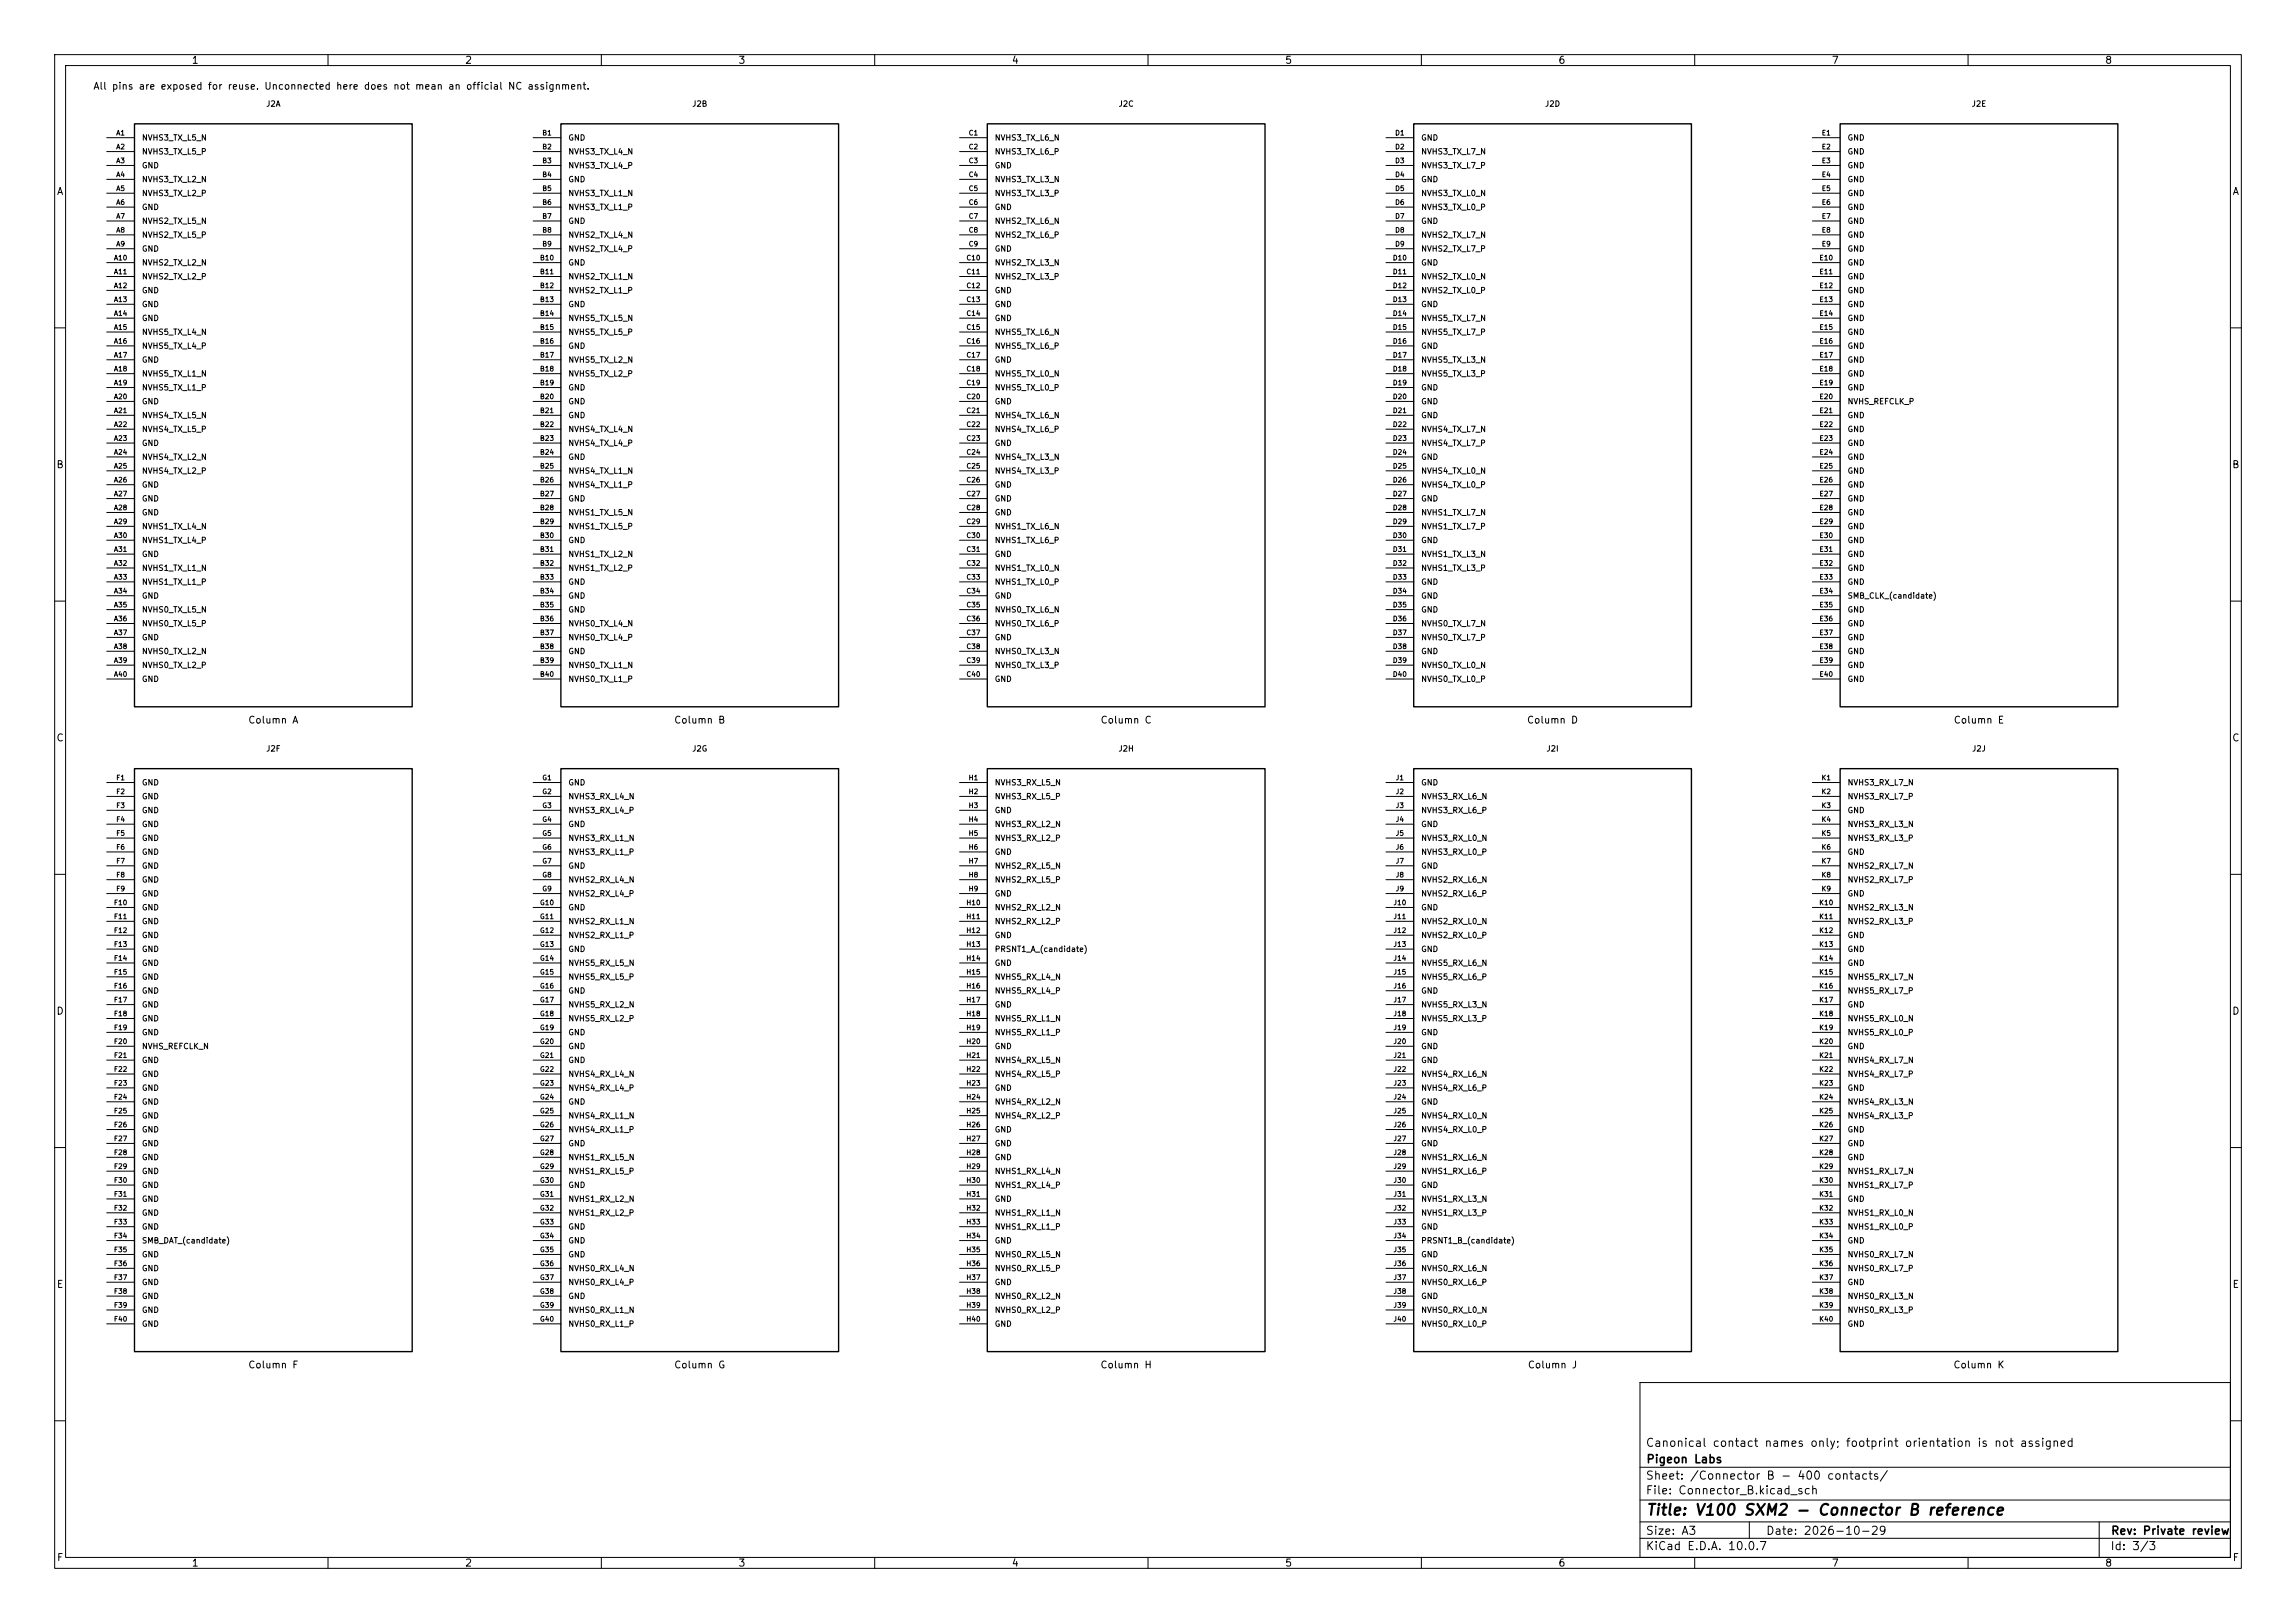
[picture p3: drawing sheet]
<svg xmlns="http://www.w3.org/2000/svg" width="420mm" height="297mm" viewBox="0 0 420 297" stroke-linecap="round" stroke-linejoin="round" font-family="sans-serif">
<defs><g id="words">
<text font-size="2" x="301" y="277.8">Title: V100 SXM2 - Connector B reference</text>
<g font-size="1.5">
<text x="300.9" y="265.1">Canonical contact names only; footprint orientation is not assigned</text>
<text x="301" y="268.1">Pigeon Labs</text>
<text x="300.9" y="273.8">File: Connector_B.kicad_sch</text>
<text x="300.9" y="271.1">Sheet: /Connector B - 400 contacts/</text>
<text x="300.9" y="281.2">Size: A3</text>
<text x="322.9" y="281.2">Date: 2026-10-29</text>
<text x="386" y="281.2">Rev: Private review</text>
<text x="300.9" y="284">KiCad E.D.A. 10.0.7</text>
<text x="385.9" y="284">Id: 3/3</text>
</g>
<g font-size="1.3">
<text x="35" y="12">1</text>
<text x="85" y="12">2</text>
<text x="135" y="12">3</text>
<text x="185" y="12">4</text>
<text x="235" y="12">5</text>
<text x="285" y="12">6</text>
<text x="335" y="12">7</text>
<text x="385" y="12">8</text>
<text x="17" y="16.7">All pins are exposed for reuse. Unconnected here does not mean an official NC assignment.</text>
<text x="10.3" y="36">A</text>
<text x="408.3" y="36">A</text>
<text x="10.2" y="86">B</text>
<text x="408.2" y="86">B</text>
<text x="10.2" y="136">C</text>
<text x="45.3" y="132.7">Column A</text>
<text x="123.2" y="132.7">Column B</text>
<text x="201.2" y="132.7">Column C</text>
<text x="279.2" y="132.7">Column D</text>
<text x="357.3" y="132.7">Column E</text>
<text x="408.2" y="136">C</text>
<text x="10.2" y="186">D</text>
<text x="408.2" y="186">D</text>
<text x="10.3" y="236">E</text>
<text x="408.3" y="236">E</text>
<text x="45.3" y="250.7">Column F</text>
<text x="123.2" y="250.7">Column G</text>
<text x="201.2" y="250.7">Column H</text>
<text x="279.4" y="250.7">Column J</text>
<text x="357.2" y="250.7">Column K</text>
<text x="10.3" y="286">F</text>
<text x="35" y="287">1</text>
<text x="85" y="287">2</text>
<text x="135" y="287">3</text>
<text x="185" y="287">4</text>
<text x="235" y="287">5</text>
<text x="285" y="287">6</text>
<text x="335" y="287">7</text>
<text x="385" y="287">8</text>
<text x="408.3" y="286">F</text>
</g>
<g font-size="1">
<text x="48.6" y="19.8">J2A</text>
<text x="126.5" y="19.8">J2B</text>
<text x="204.5" y="19.8">J2C</text>
<text x="282.5" y="19.8">J2D</text>
<text x="360.6" y="19.8">J2E</text>
<text x="25.9" y="26">NVHS3_TX_L5_N</text>
<text x="25.9" y="28.5">NVHS3_TX_L5_P</text>
<text x="103.9" y="26">GND</text>
<text x="103.9" y="28.5">NVHS3_TX_L4_N</text>
<text x="181.9" y="26">NVHS3_TX_L6_N</text>
<text x="181.9" y="28.5">NVHS3_TX_L6_P</text>
<text x="259.9" y="26">GND</text>
<text x="259.9" y="28.5">NVHS3_TX_L7_N</text>
<text x="337.9" y="26">GND</text>
<text x="337.9" y="28.5">GND</text>
<text x="25.9" y="31">GND</text>
<text x="25.9" y="33.6">NVHS3_TX_L2_N</text>
<text x="103.9" y="31">NVHS3_TX_L4_P</text>
<text x="103.9" y="33.6">GND</text>
<text x="181.9" y="31">GND</text>
<text x="181.9" y="33.6">NVHS3_TX_L3_N</text>
<text x="259.9" y="31">NVHS3_TX_L7_P</text>
<text x="259.9" y="33.6">GND</text>
<text x="337.9" y="31">GND</text>
<text x="337.9" y="33.6">GND</text>
<text x="25.9" y="36.1">NVHS3_TX_L2_P</text>
<text x="25.9" y="38.7">GND</text>
<text x="25.9" y="41.2">NVHS2_TX_L5_N</text>
<text x="103.9" y="36.1">NVHS3_TX_L1_N</text>
<text x="103.9" y="38.7">NVHS3_TX_L1_P</text>
<text x="103.9" y="41.2">GND</text>
<text x="181.9" y="36.1">NVHS3_TX_L3_P</text>
<text x="181.9" y="38.7">GND</text>
<text x="181.9" y="41.2">NVHS2_TX_L6_N</text>
<text x="259.9" y="36.1">NVHS3_TX_L0_N</text>
<text x="259.9" y="38.7">NVHS3_TX_L0_P</text>
<text x="259.9" y="41.2">GND</text>
<text x="337.9" y="36.1">GND</text>
<text x="337.9" y="38.7">GND</text>
<text x="337.9" y="41.2">GND</text>
<text x="25.9" y="43.7">NVHS2_TX_L5_P</text>
<text x="25.9" y="46.3">GND</text>
<text x="103.9" y="43.7">NVHS2_TX_L4_N</text>
<text x="103.9" y="46.3">NVHS2_TX_L4_P</text>
<text x="181.9" y="43.7">NVHS2_TX_L6_P</text>
<text x="181.9" y="46.3">GND</text>
<text x="259.9" y="43.7">NVHS2_TX_L7_N</text>
<text x="259.9" y="46.3">NVHS2_TX_L7_P</text>
<text x="337.9" y="43.7">GND</text>
<text x="337.9" y="46.3">GND</text>
<text x="25.9" y="48.8">NVHS2_TX_L2_N</text>
<text x="25.9" y="51.4">NVHS2_TX_L2_P</text>
<text x="25.9" y="53.9">GND</text>
<text x="103.9" y="48.8">GND</text>
<text x="103.9" y="51.4">NVHS2_TX_L1_N</text>
<text x="103.9" y="53.9">NVHS2_TX_L1_P</text>
<text x="181.9" y="48.8">NVHS2_TX_L3_N</text>
<text x="181.9" y="51.4">NVHS2_TX_L3_P</text>
<text x="181.9" y="53.9">GND</text>
<text x="259.9" y="48.8">GND</text>
<text x="259.9" y="51.4">NVHS2_TX_L0_N</text>
<text x="259.9" y="53.9">NVHS2_TX_L0_P</text>
<text x="337.9" y="48.8">GND</text>
<text x="337.9" y="51.4">GND</text>
<text x="337.9" y="53.9">GND</text>
<text x="25.9" y="56.4">GND</text>
<text x="25.9" y="59">GND</text>
<text x="103.9" y="56.4">GND</text>
<text x="103.9" y="59">NVHS5_TX_L5_N</text>
<text x="181.9" y="56.4">GND</text>
<text x="181.9" y="59">GND</text>
<text x="259.9" y="56.4">GND</text>
<text x="259.9" y="59">NVHS5_TX_L7_N</text>
<text x="337.9" y="56.4">GND</text>
<text x="337.9" y="59">GND</text>
<text x="25.9" y="61.5">NVHS5_TX_L4_N</text>
<text x="25.9" y="64.1">NVHS5_TX_L4_P</text>
<text x="103.9" y="61.5">NVHS5_TX_L5_P</text>
<text x="103.9" y="64.1">GND</text>
<text x="181.9" y="61.5">NVHS5_TX_L6_N</text>
<text x="181.9" y="64.1">NVHS5_TX_L6_P</text>
<text x="259.9" y="61.5">NVHS5_TX_L7_P</text>
<text x="259.9" y="64.1">GND</text>
<text x="337.9" y="61.5">GND</text>
<text x="337.9" y="64.1">GND</text>
<text x="25.9" y="66.6">GND</text>
<text x="25.9" y="69.1">NVHS5_TX_L1_N</text>
<text x="25.9" y="71.7">NVHS5_TX_L1_P</text>
<text x="103.9" y="66.6">NVHS5_TX_L2_N</text>
<text x="103.9" y="69.1">NVHS5_TX_L2_P</text>
<text x="103.9" y="71.7">GND</text>
<text x="181.9" y="66.6">GND</text>
<text x="181.9" y="69.1">NVHS5_TX_L0_N</text>
<text x="181.9" y="71.7">NVHS5_TX_L0_P</text>
<text x="259.9" y="66.6">NVHS5_TX_L3_N</text>
<text x="259.9" y="69.1">NVHS5_TX_L3_P</text>
<text x="259.9" y="71.7">GND</text>
<text x="337.9" y="66.6">GND</text>
<text x="337.9" y="69.1">GND</text>
<text x="337.9" y="71.7">GND</text>
<text x="25.9" y="74.2">GND</text>
<text x="25.9" y="76.8">NVHS4_TX_L5_N</text>
<text x="103.9" y="74.2">GND</text>
<text x="103.9" y="76.8">GND</text>
<text x="181.9" y="74.2">GND</text>
<text x="181.9" y="76.8">NVHS4_TX_L6_N</text>
<text x="259.9" y="74.2">GND</text>
<text x="259.9" y="76.8">GND</text>
<text x="337.9" y="74.2">NVHS_REFCLK_P</text>
<text x="337.9" y="76.8">GND</text>
<text x="25.9" y="79.3">NVHS4_TX_L5_P</text>
<text x="25.9" y="81.8">GND</text>
<text x="103.9" y="79.3">NVHS4_TX_L4_N</text>
<text x="103.9" y="81.8">NVHS4_TX_L4_P</text>
<text x="181.9" y="79.3">NVHS4_TX_L6_P</text>
<text x="181.9" y="81.8">GND</text>
<text x="259.9" y="79.3">NVHS4_TX_L7_N</text>
<text x="259.9" y="81.8">NVHS4_TX_L7_P</text>
<text x="337.9" y="79.3">GND</text>
<text x="337.9" y="81.8">GND</text>
<text x="25.9" y="84.4">NVHS4_TX_L2_N</text>
<text x="25.9" y="86.9">NVHS4_TX_L2_P</text>
<text x="25.9" y="89.5">GND</text>
<text x="103.9" y="84.4">GND</text>
<text x="103.9" y="86.9">NVHS4_TX_L1_N</text>
<text x="103.9" y="89.5">NVHS4_TX_L1_P</text>
<text x="181.9" y="84.4">NVHS4_TX_L3_N</text>
<text x="181.9" y="86.9">NVHS4_TX_L3_P</text>
<text x="181.9" y="89.5">GND</text>
<text x="259.9" y="84.4">GND</text>
<text x="259.9" y="86.9">NVHS4_TX_L0_N</text>
<text x="259.9" y="89.5">NVHS4_TX_L0_P</text>
<text x="337.9" y="84.4">GND</text>
<text x="337.9" y="86.9">GND</text>
<text x="337.9" y="89.5">GND</text>
<text x="25.9" y="92">GND</text>
<text x="25.9" y="94.5">GND</text>
<text x="103.9" y="92">GND</text>
<text x="103.9" y="94.5">NVHS1_TX_L5_N</text>
<text x="181.9" y="92">GND</text>
<text x="181.9" y="94.5">GND</text>
<text x="259.9" y="92">GND</text>
<text x="259.9" y="94.5">NVHS1_TX_L7_N</text>
<text x="337.9" y="92">GND</text>
<text x="337.9" y="94.5">GND</text>
<text x="25.9" y="97.1">NVHS1_TX_L4_N</text>
<text x="25.9" y="99.6">NVHS1_TX_L4_P</text>
<text x="103.9" y="97.1">NVHS1_TX_L5_P</text>
<text x="103.9" y="99.6">GND</text>
<text x="181.9" y="97.1">NVHS1_TX_L6_N</text>
<text x="181.9" y="99.6">NVHS1_TX_L6_P</text>
<text x="259.9" y="97.1">NVHS1_TX_L7_P</text>
<text x="259.9" y="99.6">GND</text>
<text x="337.9" y="97.1">GND</text>
<text x="337.9" y="99.6">GND</text>
<text x="25.9" y="102.2">GND</text>
<text x="25.9" y="104.7">NVHS1_TX_L1_N</text>
<text x="25.9" y="107.2">NVHS1_TX_L1_P</text>
<text x="103.9" y="102.2">NVHS1_TX_L2_N</text>
<text x="103.9" y="104.7">NVHS1_TX_L2_P</text>
<text x="103.9" y="107.2">GND</text>
<text x="181.9" y="102.2">GND</text>
<text x="181.9" y="104.7">NVHS1_TX_L0_N</text>
<text x="181.9" y="107.2">NVHS1_TX_L0_P</text>
<text x="259.9" y="102.2">NVHS1_TX_L3_N</text>
<text x="259.9" y="104.7">NVHS1_TX_L3_P</text>
<text x="259.9" y="107.2">GND</text>
<text x="337.9" y="102.2">GND</text>
<text x="337.9" y="104.7">GND</text>
<text x="337.9" y="107.2">GND</text>
<text x="25.9" y="109.8">GND</text>
<text x="25.9" y="112.3">NVHS0_TX_L5_N</text>
<text x="103.9" y="109.8">GND</text>
<text x="103.9" y="112.3">GND</text>
<text x="181.9" y="109.8">GND</text>
<text x="181.9" y="112.3">NVHS0_TX_L6_N</text>
<text x="259.9" y="109.8">GND</text>
<text x="259.9" y="112.3">GND</text>
<text x="337.9" y="109.8">SMB_CLK_(candidate)</text>
<text x="337.9" y="112.3">GND</text>
<text x="25.9" y="114.9">NVHS0_TX_L5_P</text>
<text x="25.9" y="117.4">GND</text>
<text x="25.9" y="119.9">NVHS0_TX_L2_N</text>
<text x="103.9" y="114.9">NVHS0_TX_L4_N</text>
<text x="103.9" y="117.4">NVHS0_TX_L4_P</text>
<text x="103.9" y="119.9">GND</text>
<text x="181.9" y="114.9">NVHS0_TX_L6_P</text>
<text x="181.9" y="117.4">GND</text>
<text x="181.9" y="119.9">NVHS0_TX_L3_N</text>
<text x="259.9" y="114.9">NVHS0_TX_L7_N</text>
<text x="259.9" y="117.4">NVHS0_TX_L7_P</text>
<text x="259.9" y="119.9">GND</text>
<text x="337.9" y="114.9">GND</text>
<text x="337.9" y="117.4">GND</text>
<text x="337.9" y="119.9">GND</text>
<text x="25.9" y="122.5">NVHS0_TX_L2_P</text>
<text x="25.9" y="125">GND</text>
<text x="103.9" y="122.5">NVHS0_TX_L1_N</text>
<text x="103.9" y="125">NVHS0_TX_L1_P</text>
<text x="181.9" y="122.5">NVHS0_TX_L3_P</text>
<text x="181.9" y="125">GND</text>
<text x="259.9" y="122.5">NVHS0_TX_L0_N</text>
<text x="259.9" y="125">NVHS0_TX_L0_P</text>
<text x="337.9" y="122.5">GND</text>
<text x="337.9" y="125">GND</text>
<text x="48.6" y="137.8">J2F</text>
<text x="126.5" y="137.8">J2G</text>
<text x="204.5" y="137.8">J2H</text>
<text x="282.8" y="137.8">J2I</text>
<text x="360.6" y="137.8">J2J</text>
<text x="25.9" y="144">GND</text>
<text x="103.9" y="144">GND</text>
<text x="181.9" y="144">NVHS3_RX_L5_N</text>
<text x="259.9" y="144">GND</text>
<text x="337.9" y="144">NVHS3_RX_L7_N</text>
<text x="25.9" y="146.5">GND</text>
<text x="25.9" y="149">GND</text>
<text x="103.9" y="146.5">NVHS3_RX_L4_N</text>
<text x="103.9" y="149">NVHS3_RX_L4_P</text>
<text x="181.9" y="146.5">NVHS3_RX_L5_P</text>
<text x="181.9" y="149">GND</text>
<text x="259.9" y="146.5">NVHS3_RX_L6_N</text>
<text x="259.9" y="149">NVHS3_RX_L6_P</text>
<text x="337.9" y="146.5">NVHS3_RX_L7_P</text>
<text x="337.9" y="149">GND</text>
<text x="25.9" y="151.6">GND</text>
<text x="25.9" y="154.1">GND</text>
<text x="103.9" y="151.6">GND</text>
<text x="103.9" y="154.1">NVHS3_RX_L1_N</text>
<text x="181.9" y="151.6">NVHS3_RX_L2_N</text>
<text x="181.9" y="154.1">NVHS3_RX_L2_P</text>
<text x="259.9" y="151.6">GND</text>
<text x="259.9" y="154.1">NVHS3_RX_L0_N</text>
<text x="337.9" y="151.6">NVHS3_RX_L3_N</text>
<text x="337.9" y="154.1">NVHS3_RX_L3_P</text>
<text x="25.9" y="156.7">GND</text>
<text x="25.9" y="159.2">GND</text>
<text x="25.9" y="161.7">GND</text>
<text x="103.9" y="156.7">NVHS3_RX_L1_P</text>
<text x="103.9" y="159.2">GND</text>
<text x="103.9" y="161.7">NVHS2_RX_L4_N</text>
<text x="181.9" y="156.7">GND</text>
<text x="181.9" y="159.2">NVHS2_RX_L5_N</text>
<text x="181.9" y="161.7">NVHS2_RX_L5_P</text>
<text x="259.9" y="156.7">NVHS3_RX_L0_P</text>
<text x="259.9" y="159.2">GND</text>
<text x="259.9" y="161.7">NVHS2_RX_L6_N</text>
<text x="337.9" y="156.7">GND</text>
<text x="337.9" y="159.2">NVHS2_RX_L7_N</text>
<text x="337.9" y="161.7">NVHS2_RX_L7_P</text>
<text x="25.9" y="164.3">GND</text>
<text x="25.9" y="166.8">GND</text>
<text x="103.9" y="164.3">NVHS2_RX_L4_P</text>
<text x="103.9" y="166.8">GND</text>
<text x="181.9" y="164.3">GND</text>
<text x="181.9" y="166.8">NVHS2_RX_L2_N</text>
<text x="259.9" y="164.3">NVHS2_RX_L6_P</text>
<text x="259.9" y="166.8">GND</text>
<text x="337.9" y="164.3">GND</text>
<text x="337.9" y="166.8">NVHS2_RX_L3_N</text>
<text x="25.9" y="169.4">GND</text>
<text x="25.9" y="171.9">GND</text>
<text x="103.9" y="169.4">NVHS2_RX_L1_N</text>
<text x="103.9" y="171.9">NVHS2_RX_L1_P</text>
<text x="181.9" y="169.4">NVHS2_RX_L2_P</text>
<text x="181.9" y="171.9">GND</text>
<text x="259.9" y="169.4">NVHS2_RX_L0_N</text>
<text x="259.9" y="171.9">NVHS2_RX_L0_P</text>
<text x="337.9" y="169.4">NVHS2_RX_L3_P</text>
<text x="337.9" y="171.9">GND</text>
<text x="25.9" y="174.4">GND</text>
<text x="25.9" y="177">GND</text>
<text x="25.9" y="179.5">GND</text>
<text x="103.9" y="174.4">GND</text>
<text x="103.9" y="177">NVHS5_RX_L5_N</text>
<text x="103.9" y="179.5">NVHS5_RX_L5_P</text>
<text x="181.9" y="174.4">PRSNT1_A_(candidate)</text>
<text x="181.9" y="177">GND</text>
<text x="181.9" y="179.5">NVHS5_RX_L4_N</text>
<text x="259.9" y="174.4">GND</text>
<text x="259.9" y="177">NVHS5_RX_L6_N</text>
<text x="259.9" y="179.5">NVHS5_RX_L6_P</text>
<text x="337.9" y="174.4">GND</text>
<text x="337.9" y="177">GND</text>
<text x="337.9" y="179.5">NVHS5_RX_L7_N</text>
<text x="25.9" y="182.1">GND</text>
<text x="25.9" y="184.6">GND</text>
<text x="103.9" y="182.1">GND</text>
<text x="103.9" y="184.6">NVHS5_RX_L2_N</text>
<text x="181.9" y="182.1">NVHS5_RX_L4_P</text>
<text x="181.9" y="184.6">GND</text>
<text x="259.9" y="182.1">GND</text>
<text x="259.9" y="184.6">NVHS5_RX_L3_N</text>
<text x="337.9" y="182.1">NVHS5_RX_L7_P</text>
<text x="337.9" y="184.6">GND</text>
<text x="25.9" y="187.1">GND</text>
<text x="25.9" y="189.7">GND</text>
<text x="103.9" y="187.1">NVHS5_RX_L2_P</text>
<text x="103.9" y="189.7">GND</text>
<text x="181.9" y="187.1">NVHS5_RX_L1_N</text>
<text x="181.9" y="189.7">NVHS5_RX_L1_P</text>
<text x="259.9" y="187.1">NVHS5_RX_L3_P</text>
<text x="259.9" y="189.7">GND</text>
<text x="337.9" y="187.1">NVHS5_RX_L0_N</text>
<text x="337.9" y="189.7">NVHS5_RX_L0_P</text>
<text x="25.9" y="192.2">NVHS_REFCLK_N</text>
<text x="25.9" y="194.8">GND</text>
<text x="25.9" y="197.3">GND</text>
<text x="103.9" y="192.2">GND</text>
<text x="103.9" y="194.8">GND</text>
<text x="103.9" y="197.3">NVHS4_RX_L4_N</text>
<text x="181.9" y="192.2">GND</text>
<text x="181.9" y="194.8">NVHS4_RX_L5_N</text>
<text x="181.9" y="197.3">NVHS4_RX_L5_P</text>
<text x="259.9" y="192.2">GND</text>
<text x="259.9" y="194.8">GND</text>
<text x="259.9" y="197.3">NVHS4_RX_L6_N</text>
<text x="337.9" y="192.2">GND</text>
<text x="337.9" y="194.8">NVHS4_RX_L7_N</text>
<text x="337.9" y="197.3">NVHS4_RX_L7_P</text>
<text x="25.9" y="199.8">GND</text>
<text x="25.9" y="202.4">GND</text>
<text x="103.9" y="199.8">NVHS4_RX_L4_P</text>
<text x="103.9" y="202.4">GND</text>
<text x="181.9" y="199.8">GND</text>
<text x="181.9" y="202.4">NVHS4_RX_L2_N</text>
<text x="259.9" y="199.8">NVHS4_RX_L6_P</text>
<text x="259.9" y="202.4">GND</text>
<text x="337.9" y="199.8">GND</text>
<text x="337.9" y="202.4">NVHS4_RX_L3_N</text>
<text x="25.9" y="204.9">GND</text>
<text x="25.9" y="207.5">GND</text>
<text x="103.9" y="204.9">NVHS4_RX_L1_N</text>
<text x="103.9" y="207.5">NVHS4_RX_L1_P</text>
<text x="181.9" y="204.9">NVHS4_RX_L2_P</text>
<text x="181.9" y="207.5">GND</text>
<text x="259.9" y="204.9">NVHS4_RX_L0_N</text>
<text x="259.9" y="207.5">NVHS4_RX_L0_P</text>
<text x="337.9" y="204.9">NVHS4_RX_L3_P</text>
<text x="337.9" y="207.5">GND</text>
<text x="25.9" y="210">GND</text>
<text x="25.9" y="212.5">GND</text>
<text x="25.9" y="215.1">GND</text>
<text x="103.9" y="210">GND</text>
<text x="103.9" y="212.5">NVHS1_RX_L5_N</text>
<text x="103.9" y="215.1">NVHS1_RX_L5_P</text>
<text x="181.9" y="210">GND</text>
<text x="181.9" y="212.5">GND</text>
<text x="181.9" y="215.1">NVHS1_RX_L4_N</text>
<text x="259.9" y="210">GND</text>
<text x="259.9" y="212.5">NVHS1_RX_L6_N</text>
<text x="259.9" y="215.1">NVHS1_RX_L6_P</text>
<text x="337.9" y="210">GND</text>
<text x="337.9" y="212.5">GND</text>
<text x="337.9" y="215.1">NVHS1_RX_L7_N</text>
<text x="25.9" y="217.6">GND</text>
<text x="25.9" y="220.2">GND</text>
<text x="103.9" y="217.6">GND</text>
<text x="103.9" y="220.2">NVHS1_RX_L2_N</text>
<text x="181.9" y="217.6">NVHS1_RX_L4_P</text>
<text x="181.9" y="220.2">GND</text>
<text x="259.9" y="217.6">GND</text>
<text x="259.9" y="220.2">NVHS1_RX_L3_N</text>
<text x="337.9" y="217.6">NVHS1_RX_L7_P</text>
<text x="337.9" y="220.2">GND</text>
<text x="25.9" y="222.7">GND</text>
<text x="25.9" y="225.2">GND</text>
<text x="25.9" y="227.8">SMB_DAT_(candidate)</text>
<text x="103.9" y="222.7">NVHS1_RX_L2_P</text>
<text x="103.9" y="225.2">GND</text>
<text x="103.9" y="227.8">GND</text>
<text x="181.9" y="222.7">NVHS1_RX_L1_N</text>
<text x="181.9" y="225.2">NVHS1_RX_L1_P</text>
<text x="181.9" y="227.8">GND</text>
<text x="259.9" y="222.7">NVHS1_RX_L3_P</text>
<text x="259.9" y="225.2">GND</text>
<text x="259.9" y="227.8">PRSNT1_B_(candidate)</text>
<text x="337.9" y="222.7">NVHS1_RX_L0_N</text>
<text x="337.9" y="225.2">NVHS1_RX_L0_P</text>
<text x="337.9" y="227.8">GND</text>
<text x="25.9" y="230.3">GND</text>
<text x="25.9" y="232.9">GND</text>
<text x="103.9" y="230.3">GND</text>
<text x="103.9" y="232.9">NVHS0_RX_L4_N</text>
<text x="181.9" y="230.3">NVHS0_RX_L5_N</text>
<text x="181.9" y="232.9">NVHS0_RX_L5_P</text>
<text x="259.9" y="230.3">GND</text>
<text x="259.9" y="232.9">NVHS0_RX_L6_N</text>
<text x="337.9" y="230.3">NVHS0_RX_L7_N</text>
<text x="337.9" y="232.9">NVHS0_RX_L7_P</text>
<text x="25.9" y="235.4">GND</text>
<text x="25.9" y="237.9">GND</text>
<text x="103.9" y="235.4">NVHS0_RX_L4_P</text>
<text x="103.9" y="237.9">GND</text>
<text x="181.9" y="235.4">GND</text>
<text x="181.9" y="237.9">NVHS0_RX_L2_N</text>
<text x="259.9" y="235.4">NVHS0_RX_L6_P</text>
<text x="259.9" y="237.9">GND</text>
<text x="337.9" y="235.4">GND</text>
<text x="337.9" y="237.9">NVHS0_RX_L3_N</text>
<text x="25.9" y="240.5">GND</text>
<text x="25.9" y="243">GND</text>
<text x="103.9" y="240.5">NVHS0_RX_L1_N</text>
<text x="103.9" y="243">NVHS0_RX_L1_P</text>
<text x="181.9" y="240.5">NVHS0_RX_L2_P</text>
<text x="181.9" y="243">GND</text>
<text x="259.9" y="240.5">NVHS0_RX_L0_N</text>
<text x="259.9" y="243">NVHS0_RX_L0_P</text>
<text x="337.9" y="240.5">NVHS0_RX_L3_P</text>
<text x="337.9" y="243">GND</text>
</g>
<g font-size=".9">
<text x="21.2" y="25">A1</text>
<text x="21.2" y="27.5">A2</text>
<text x="99.1" y="25">B1</text>
<text x="99.1" y="27.5">B2</text>
<text x="177.1" y="25">C1</text>
<text x="177.1" y="27.5">C2</text>
<text x="255.1" y="25">D1</text>
<text x="255.1" y="27.5">D2</text>
<text x="333.1" y="25">E1</text>
<text x="333.1" y="27.5">E2</text>
<text x="21.2" y="30.1">A3</text>
<text x="21.2" y="32.6">A4</text>
<text x="21.2" y="35.2">A5</text>
<text x="99.1" y="30.1">B3</text>
<text x="99.1" y="32.6">B4</text>
<text x="99.1" y="35.2">B5</text>
<text x="177.1" y="30.1">C3</text>
<text x="177.1" y="32.6">C4</text>
<text x="177.1" y="35.2">C5</text>
<text x="255.1" y="30.1">D3</text>
<text x="255.1" y="32.6">D4</text>
<text x="255.1" y="35.2">D5</text>
<text x="333.1" y="30.1">E3</text>
<text x="333.1" y="32.6">E4</text>
<text x="333.1" y="35.2">E5</text>
<text x="21.2" y="37.7">A6</text>
<text x="21.2" y="40.2">A7</text>
<text x="99.1" y="37.7">B6</text>
<text x="99.1" y="40.2">B7</text>
<text x="177.1" y="37.7">C6</text>
<text x="177.1" y="40.2">C7</text>
<text x="255.1" y="37.7">D6</text>
<text x="255.1" y="40.2">D7</text>
<text x="333.1" y="37.7">E6</text>
<text x="333.1" y="40.2">E7</text>
<text x="20.7" y="47.9">A10</text>
<text x="21.2" y="42.8">A8</text>
<text x="21.2" y="45.3">A9</text>
<text x="98.7" y="47.9">B10</text>
<text x="99.1" y="42.8">B8</text>
<text x="99.1" y="45.3">B9</text>
<text x="176.7" y="47.9">C10</text>
<text x="177.1" y="42.8">C8</text>
<text x="177.1" y="45.3">C9</text>
<text x="254.7" y="47.9">D10</text>
<text x="255.1" y="42.8">D8</text>
<text x="255.1" y="45.3">D9</text>
<text x="332.7" y="47.9">E10</text>
<text x="333.1" y="42.8">E8</text>
<text x="333.1" y="45.3">E9</text>
<text x="20.7" y="50.4">A11</text>
<text x="20.7" y="52.9">A12</text>
<text x="98.7" y="50.4">B11</text>
<text x="98.7" y="52.9">B12</text>
<text x="176.7" y="50.4">C11</text>
<text x="176.7" y="52.9">C12</text>
<text x="254.7" y="50.4">D11</text>
<text x="254.7" y="52.9">D12</text>
<text x="332.7" y="50.4">E11</text>
<text x="332.7" y="52.9">E12</text>
<text x="20.7" y="55.5">A13</text>
<text x="20.7" y="58">A14</text>
<text x="98.7" y="55.5">B13</text>
<text x="98.7" y="58">B14</text>
<text x="176.7" y="55.5">C13</text>
<text x="176.7" y="58">C14</text>
<text x="254.7" y="55.5">D13</text>
<text x="254.7" y="58">D14</text>
<text x="332.7" y="55.5">E13</text>
<text x="332.7" y="58">E14</text>
<text x="20.7" y="60.6">A15</text>
<text x="20.7" y="63.1">A16</text>
<text x="20.7" y="65.6">A17</text>
<text x="98.7" y="60.6">B15</text>
<text x="98.7" y="63.1">B16</text>
<text x="98.7" y="65.6">B17</text>
<text x="176.7" y="60.6">C15</text>
<text x="176.7" y="63.1">C16</text>
<text x="176.7" y="65.6">C17</text>
<text x="254.7" y="60.6">D15</text>
<text x="254.7" y="63.1">D16</text>
<text x="254.7" y="65.6">D17</text>
<text x="332.7" y="60.6">E15</text>
<text x="332.7" y="63.1">E16</text>
<text x="332.7" y="65.6">E17</text>
<text x="20.7" y="68.2">A18</text>
<text x="20.7" y="70.7">A19</text>
<text x="98.7" y="68.2">B18</text>
<text x="98.7" y="70.7">B19</text>
<text x="176.7" y="68.2">C18</text>
<text x="176.7" y="70.7">C19</text>
<text x="254.7" y="68.2">D18</text>
<text x="254.7" y="70.7">D19</text>
<text x="332.7" y="68.2">E18</text>
<text x="332.7" y="70.7">E19</text>
<text x="20.7" y="73.3">A20</text>
<text x="20.7" y="75.8">A21</text>
<text x="98.7" y="73.3">B20</text>
<text x="98.7" y="75.8">B21</text>
<text x="176.7" y="73.3">C20</text>
<text x="176.7" y="75.8">C21</text>
<text x="254.7" y="73.3">D20</text>
<text x="254.7" y="75.8">D21</text>
<text x="332.7" y="73.3">E20</text>
<text x="332.7" y="75.8">E21</text>
<text x="20.7" y="78.3">A22</text>
<text x="20.7" y="80.9">A23</text>
<text x="20.7" y="83.4">A24</text>
<text x="98.7" y="78.3">B22</text>
<text x="98.7" y="80.9">B23</text>
<text x="98.7" y="83.4">B24</text>
<text x="176.7" y="78.3">C22</text>
<text x="176.7" y="80.9">C23</text>
<text x="176.7" y="83.4">C24</text>
<text x="254.7" y="78.3">D22</text>
<text x="254.7" y="80.9">D23</text>
<text x="254.7" y="83.4">D24</text>
<text x="332.7" y="78.3">E22</text>
<text x="332.7" y="80.9">E23</text>
<text x="332.7" y="83.4">E24</text>
<text x="20.7" y="86">A25</text>
<text x="20.7" y="88.5">A26</text>
<text x="98.7" y="86">B25</text>
<text x="98.7" y="88.5">B26</text>
<text x="176.7" y="86">C25</text>
<text x="176.7" y="88.5">C26</text>
<text x="254.7" y="86">D25</text>
<text x="254.7" y="88.5">D26</text>
<text x="332.7" y="86">E25</text>
<text x="332.7" y="88.5">E26</text>
<text x="20.7" y="91">A27</text>
<text x="20.7" y="93.6">A28</text>
<text x="98.7" y="91">B27</text>
<text x="98.7" y="93.6">B28</text>
<text x="176.7" y="91">C27</text>
<text x="176.7" y="93.6">C28</text>
<text x="254.7" y="91">D27</text>
<text x="254.7" y="93.6">D28</text>
<text x="332.7" y="91">E27</text>
<text x="332.7" y="93.6">E28</text>
<text x="20.7" y="96.1">A29</text>
<text x="20.7" y="98.7">A30</text>
<text x="20.7" y="101.2">A31</text>
<text x="98.7" y="96.1">B29</text>
<text x="98.7" y="98.7">B30</text>
<text x="98.7" y="101.2">B31</text>
<text x="176.7" y="96.1">C29</text>
<text x="176.7" y="98.7">C30</text>
<text x="176.7" y="101.2">C31</text>
<text x="254.7" y="96.1">D29</text>
<text x="254.7" y="98.7">D30</text>
<text x="254.7" y="101.2">D31</text>
<text x="332.7" y="96.1">E29</text>
<text x="332.7" y="98.7">E30</text>
<text x="332.7" y="101.2">E31</text>
<text x="20.7" y="103.7">A32</text>
<text x="20.7" y="106.3">A33</text>
<text x="98.7" y="103.7">B32</text>
<text x="98.7" y="106.3">B33</text>
<text x="176.7" y="103.7">C32</text>
<text x="176.7" y="106.3">C33</text>
<text x="254.7" y="103.7">D32</text>
<text x="254.7" y="106.3">D33</text>
<text x="332.7" y="103.7">E32</text>
<text x="332.7" y="106.3">E33</text>
<text x="20.7" y="108.8">A34</text>
<text x="20.7" y="111.4">A35</text>
<text x="20.7" y="113.9">A36</text>
<text x="98.7" y="108.8">B34</text>
<text x="98.7" y="111.4">B35</text>
<text x="98.7" y="113.9">B36</text>
<text x="176.7" y="108.8">C34</text>
<text x="176.7" y="111.4">C35</text>
<text x="176.7" y="113.9">C36</text>
<text x="254.7" y="108.8">D34</text>
<text x="254.7" y="111.4">D35</text>
<text x="254.7" y="113.9">D36</text>
<text x="332.7" y="108.8">E34</text>
<text x="332.7" y="111.4">E35</text>
<text x="332.7" y="113.9">E36</text>
<text x="20.7" y="116.4">A37</text>
<text x="20.7" y="119">A38</text>
<text x="98.7" y="116.4">B37</text>
<text x="98.7" y="119">B38</text>
<text x="176.7" y="116.4">C37</text>
<text x="176.7" y="119">C38</text>
<text x="254.7" y="116.4">D37</text>
<text x="254.7" y="119">D38</text>
<text x="332.7" y="116.4">E37</text>
<text x="332.7" y="119">E38</text>
<text x="20.7" y="121.5">A39</text>
<text x="20.7" y="124.1">A40</text>
<text x="98.7" y="121.5">B39</text>
<text x="98.7" y="124.1">B40</text>
<text x="176.7" y="121.5">C39</text>
<text x="176.7" y="124.1">C40</text>
<text x="254.7" y="121.5">D39</text>
<text x="254.7" y="124.1">D40</text>
<text x="332.7" y="121.5">E39</text>
<text x="332.7" y="124.1">E40</text>
<text x="21.2" y="143">F1</text>
<text x="99.1" y="143">G1</text>
<text x="177.1" y="143">H1</text>
<text x="255.2" y="143">J1</text>
<text x="333.1" y="143">K1</text>
<text x="21.2" y="145.5">F2</text>
<text x="21.2" y="148.1">F3</text>
<text x="99.1" y="145.5">G2</text>
<text x="99.1" y="148.1">G3</text>
<text x="177.1" y="145.5">H2</text>
<text x="177.1" y="148.1">H3</text>
<text x="255.2" y="145.5">J2</text>
<text x="255.2" y="148.1">J3</text>
<text x="333.1" y="145.5">K2</text>
<text x="333.1" y="148.1">K3</text>
<text x="21.2" y="150.6">F4</text>
<text x="21.2" y="153.2">F5</text>
<text x="21.2" y="155.7">F6</text>
<text x="99.1" y="150.6">G4</text>
<text x="99.1" y="153.2">G5</text>
<text x="99.1" y="155.7">G6</text>
<text x="177.1" y="150.6">H4</text>
<text x="177.1" y="153.2">H5</text>
<text x="177.1" y="155.7">H6</text>
<text x="255.2" y="150.6">J4</text>
<text x="255.2" y="153.2">J5</text>
<text x="255.2" y="155.7">J6</text>
<text x="333.1" y="150.6">K4</text>
<text x="333.1" y="153.2">K5</text>
<text x="333.1" y="155.7">K6</text>
<text x="21.2" y="158.2">F7</text>
<text x="21.2" y="160.8">F8</text>
<text x="99.1" y="158.2">G7</text>
<text x="99.1" y="160.8">G8</text>
<text x="177.1" y="158.2">H7</text>
<text x="177.1" y="160.8">H8</text>
<text x="255.2" y="158.2">J7</text>
<text x="255.2" y="160.8">J8</text>
<text x="333.1" y="158.2">K7</text>
<text x="333.1" y="160.8">K8</text>
<text x="20.7" y="165.9">F10</text>
<text x="21.2" y="163.3">F9</text>
<text x="98.7" y="165.9">G10</text>
<text x="99.1" y="163.3">G9</text>
<text x="176.7" y="165.9">H10</text>
<text x="177.1" y="163.3">H9</text>
<text x="254.8" y="165.9">J10</text>
<text x="255.2" y="163.3">J9</text>
<text x="332.7" y="165.9">K10</text>
<text x="333.1" y="163.3">K9</text>
<text x="20.7" y="168.4">F11</text>
<text x="20.7" y="170.9">F12</text>
<text x="20.7" y="173.5">F13</text>
<text x="98.7" y="168.4">G11</text>
<text x="98.7" y="170.9">G12</text>
<text x="98.7" y="173.5">G13</text>
<text x="176.7" y="168.4">H11</text>
<text x="176.7" y="170.9">H12</text>
<text x="176.7" y="173.5">H13</text>
<text x="254.8" y="168.4">J11</text>
<text x="254.8" y="170.9">J12</text>
<text x="254.8" y="173.5">J13</text>
<text x="332.7" y="168.4">K11</text>
<text x="332.7" y="170.9">K12</text>
<text x="332.7" y="173.5">K13</text>
<text x="20.7" y="176">F14</text>
<text x="20.7" y="178.6">F15</text>
<text x="98.7" y="176">G14</text>
<text x="98.7" y="178.6">G15</text>
<text x="176.7" y="176">H14</text>
<text x="176.7" y="178.6">H15</text>
<text x="254.8" y="176">J14</text>
<text x="254.8" y="178.6">J15</text>
<text x="332.7" y="176">K14</text>
<text x="332.7" y="178.6">K15</text>
<text x="20.7" y="181.1">F16</text>
<text x="20.7" y="183.6">F17</text>
<text x="98.7" y="181.1">G16</text>
<text x="98.7" y="183.6">G17</text>
<text x="176.7" y="181.1">H16</text>
<text x="176.7" y="183.6">H17</text>
<text x="254.8" y="181.1">J16</text>
<text x="254.8" y="183.6">J17</text>
<text x="332.7" y="181.1">K16</text>
<text x="332.7" y="183.6">K17</text>
<text x="20.7" y="186.2">F18</text>
<text x="20.7" y="188.7">F19</text>
<text x="20.7" y="191.3">F20</text>
<text x="98.7" y="186.2">G18</text>
<text x="98.7" y="188.7">G19</text>
<text x="98.7" y="191.3">G20</text>
<text x="176.7" y="186.2">H18</text>
<text x="176.7" y="188.7">H19</text>
<text x="176.7" y="191.3">H20</text>
<text x="254.8" y="186.2">J18</text>
<text x="254.8" y="188.7">J19</text>
<text x="254.8" y="191.3">J20</text>
<text x="332.7" y="186.2">K18</text>
<text x="332.7" y="188.7">K19</text>
<text x="332.7" y="191.3">K20</text>
<text x="20.7" y="193.8">F21</text>
<text x="20.7" y="196.3">F22</text>
<text x="98.7" y="193.8">G21</text>
<text x="98.7" y="196.3">G22</text>
<text x="176.7" y="193.8">H21</text>
<text x="176.7" y="196.3">H22</text>
<text x="254.8" y="193.8">J21</text>
<text x="254.8" y="196.3">J22</text>
<text x="332.7" y="193.8">K21</text>
<text x="332.7" y="196.3">K22</text>
<text x="20.7" y="198.9">F23</text>
<text x="20.7" y="201.4">F24</text>
<text x="20.7" y="204">F25</text>
<text x="98.7" y="198.9">G23</text>
<text x="98.7" y="201.4">G24</text>
<text x="98.7" y="204">G25</text>
<text x="176.7" y="198.9">H23</text>
<text x="176.7" y="201.4">H24</text>
<text x="176.7" y="204">H25</text>
<text x="254.8" y="198.9">J23</text>
<text x="254.8" y="201.4">J24</text>
<text x="254.8" y="204">J25</text>
<text x="332.7" y="198.9">K23</text>
<text x="332.7" y="201.4">K24</text>
<text x="332.7" y="204">K25</text>
<text x="20.7" y="206.5">F26</text>
<text x="20.7" y="209">F27</text>
<text x="98.7" y="206.5">G26</text>
<text x="98.7" y="209">G27</text>
<text x="176.7" y="206.5">H26</text>
<text x="176.7" y="209">H27</text>
<text x="254.8" y="206.5">J26</text>
<text x="254.8" y="209">J27</text>
<text x="332.7" y="206.5">K26</text>
<text x="332.7" y="209">K27</text>
<text x="20.7" y="211.6">F28</text>
<text x="20.7" y="214.1">F29</text>
<text x="98.7" y="211.6">G28</text>
<text x="98.7" y="214.1">G29</text>
<text x="176.7" y="211.6">H28</text>
<text x="176.7" y="214.1">H29</text>
<text x="254.8" y="211.6">J28</text>
<text x="254.8" y="214.1">J29</text>
<text x="332.7" y="211.6">K28</text>
<text x="332.7" y="214.1">K29</text>
<text x="20.7" y="216.7">F30</text>
<text x="20.7" y="219.2">F31</text>
<text x="20.7" y="221.7">F32</text>
<text x="98.7" y="216.7">G30</text>
<text x="98.7" y="219.2">G31</text>
<text x="98.7" y="221.7">G32</text>
<text x="176.7" y="216.7">H30</text>
<text x="176.7" y="219.2">H31</text>
<text x="176.7" y="221.7">H32</text>
<text x="254.8" y="216.7">J30</text>
<text x="254.8" y="219.2">J31</text>
<text x="254.8" y="221.7">J32</text>
<text x="332.7" y="216.7">K30</text>
<text x="332.7" y="219.2">K31</text>
<text x="332.7" y="221.7">K32</text>
<text x="20.7" y="224.3">F33</text>
<text x="20.7" y="226.8">F34</text>
<text x="98.7" y="224.3">G33</text>
<text x="98.7" y="226.8">G34</text>
<text x="176.7" y="224.3">H33</text>
<text x="176.7" y="226.8">H34</text>
<text x="254.8" y="224.3">J33</text>
<text x="254.8" y="226.8">J34</text>
<text x="332.7" y="224.3">K33</text>
<text x="332.7" y="226.8">K34</text>
<text x="20.7" y="229.4">F35</text>
<text x="20.7" y="231.9">F36</text>
<text x="98.7" y="229.4">G35</text>
<text x="98.7" y="231.9">G36</text>
<text x="176.7" y="229.4">H35</text>
<text x="176.7" y="231.9">H36</text>
<text x="254.8" y="229.4">J35</text>
<text x="254.8" y="231.9">J36</text>
<text x="332.7" y="229.4">K35</text>
<text x="332.7" y="231.9">K36</text>
<text x="20.7" y="234.4">F37</text>
<text x="20.7" y="237">F38</text>
<text x="20.7" y="239.5">F39</text>
<text x="98.7" y="234.4">G37</text>
<text x="98.7" y="237">G38</text>
<text x="98.7" y="239.5">G39</text>
<text x="176.7" y="234.4">H37</text>
<text x="176.7" y="237">H38</text>
<text x="176.7" y="239.5">H39</text>
<text x="254.8" y="234.4">J37</text>
<text x="254.8" y="237">J38</text>
<text x="254.8" y="239.5">J39</text>
<text x="332.7" y="234.4">K37</text>
<text x="332.7" y="237">K38</text>
<text x="332.7" y="239.5">K39</text>
<text x="20.7" y="242.1">F40</text>
<text x="98.7" y="242.1">G40</text>
<text x="176.7" y="242.1">H40</text>
<text x="254.8" y="242.1">J40</text>
<text x="332.7" y="242.1">K40</text>
</g>
</g></defs>
<g fill="none" stroke="#000" stroke-width=".18">
<path d="M10 10h400v277h-400zM12 12h396v273h-396zM60 10v2M110 10v2M160 10v2M210 10v2M260 10v2M310 10v2M360 10v2M19.5 25.2h5.1M19.5 27.7h5.1M19.5 30.3h5.1"/>
<path d="M19.5 32.8h5.1M19.5 35.4h5.1M19.5 37.9h5.1M97.5 25.2h5.1M97.5 27.7h5.1M97.5 30.3h5.1M97.5 32.8h5.1M97.5 35.4h5.1M97.5 37.9h5.1M175.5 25.2h5.1M175.5 27.7h5.1M175.5 30.3h5.1"/>
<path d="M175.5 32.8h5.1M175.5 35.4h5.1M175.5 37.9h5.1M253.5 25.2h5.1M253.5 27.7h5.1M253.5 30.3h5.1M253.5 32.8h5.1M253.5 35.4h5.1M253.5 37.9h5.1M331.5 25.2h5.1M331.5 27.7h5.1M331.5 30.3h5.1"/>
<path d="M331.5 32.8h5.1M331.5 35.4h5.1M331.5 37.9h5.1M19.5 40.4h5.1M19.5 43h5.1M19.5 45.5h5.1M19.5 48.1h5.1M19.5 50.6h5.1M19.5 53.1h5.1M19.5 55.7h5.1M19.5 58.2h5.1M97.5 40.4h5.1"/>
<path d="M97.5 43h5.1M97.5 45.5h5.1M97.5 48.1h5.1M97.5 50.6h5.1M97.5 53.1h5.1M97.5 55.7h5.1M97.5 58.2h5.1M175.5 40.4h5.1M175.5 43h5.1M175.5 45.5h5.1M175.5 48.1h5.1M175.5 50.6h5.1"/>
<path d="M175.5 53.1h5.1M175.5 55.7h5.1M175.5 58.2h5.1M253.5 40.4h5.1M253.5 43h5.1M253.5 45.5h5.1M253.5 48.1h5.1M253.5 50.6h5.1M253.5 53.1h5.1M253.5 55.7h5.1M253.5 58.2h5.1M331.5 40.4h5.1"/>
<path d="M331.5 43h5.1M331.5 45.5h5.1M331.5 48.1h5.1M331.5 50.6h5.1M331.5 53.1h5.1M331.5 55.7h5.1M331.5 58.2h5.1M10 60h2M19.5 60.8h5.1M19.5 63.3h5.1M19.5 65.8h5.1M19.5 68.4h5.1"/>
<path d="M19.5 70.9h5.1M19.5 73.5h5.1M19.5 76h5.1M19.5 78.5h5.1M97.5 60.8h5.1M97.5 63.3h5.1M97.5 65.8h5.1M97.5 68.4h5.1M97.5 70.9h5.1M97.5 73.5h5.1M97.5 76h5.1M97.5 78.5h5.1"/>
<path d="M175.5 60.8h5.1M175.5 63.3h5.1M175.5 65.8h5.1M175.5 68.4h5.1M175.5 70.9h5.1M175.5 73.5h5.1M175.5 76h5.1M175.5 78.5h5.1M253.5 60.8h5.1M253.5 63.3h5.1M253.5 65.8h5.1M253.5 68.4h5.1"/>
<path d="M253.5 70.9h5.1M253.5 73.5h5.1M253.5 76h5.1M253.5 78.5h5.1M331.5 60.8h5.1M331.5 63.3h5.1M331.5 65.8h5.1M331.5 68.4h5.1M331.5 70.9h5.1M331.5 73.5h5.1M331.5 76h5.1M331.5 78.5h5.1"/>
<path d="M408 60h2M19.5 81.1h5.1M19.5 83.6h5.1M19.5 86.2h5.1M19.5 88.7h5.1M19.5 91.2h5.1M19.5 93.8h5.1M19.5 96.3h5.1M19.5 98.9h5.1M97.5 81.1h5.1M97.5 83.6h5.1M97.5 86.2h5.1"/>
<path d="M97.5 88.7h5.1M97.5 91.2h5.1M97.5 93.8h5.1M97.5 96.3h5.1M97.5 98.9h5.1M175.5 81.1h5.1M175.5 83.6h5.1M175.5 86.2h5.1M175.5 88.7h5.1M175.5 91.2h5.1M175.5 93.8h5.1M175.5 96.3h5.1"/>
<path d="M175.5 98.9h5.1M253.5 81.1h5.1M253.5 83.6h5.1M253.5 86.2h5.1M253.5 88.7h5.1M253.5 91.2h5.1M253.5 93.8h5.1M253.5 96.3h5.1M253.5 98.9h5.1M331.5 81.1h5.1M331.5 83.6h5.1M331.5 86.2h5.1"/>
<path d="M331.5 88.7h5.1M331.5 91.2h5.1M331.5 93.8h5.1M331.5 96.3h5.1M331.5 98.9h5.1M10 110h2M19.5 101.4h5.1M19.5 103.9h5.1M19.5 106.5h5.1M19.5 109h5.1M19.5 111.6h5.1M19.5 114.1h5.1"/>
<path d="M19.5 116.6h5.1M19.5 119.2h5.1M97.5 101.4h5.1M97.5 103.9h5.1M97.5 106.5h5.1M97.5 109h5.1M97.5 111.6h5.1M97.5 114.1h5.1M97.5 116.6h5.1M97.5 119.2h5.1M175.5 101.4h5.1M175.5 103.9h5.1"/>
<path d="M175.5 106.5h5.1M175.5 109h5.1M175.5 111.6h5.1M175.5 114.1h5.1M175.5 116.6h5.1M175.5 119.2h5.1M253.5 101.4h5.1M253.5 103.9h5.1M253.5 106.5h5.1M253.5 109h5.1M253.5 111.6h5.1M253.5 114.1h5.1"/>
<path d="M253.5 116.6h5.1M253.5 119.2h5.1M331.5 101.4h5.1M331.5 103.9h5.1M331.5 106.5h5.1M331.5 109h5.1M331.5 111.6h5.1M331.5 114.1h5.1M331.5 116.6h5.1M331.5 119.2h5.1M408 110h2M19.5 121.7h5.1"/>
<path d="M19.5 124.3h5.1M97.5 121.7h5.1M97.5 124.3h5.1M175.5 121.7h5.1M175.5 124.3h5.1M253.5 121.7h5.1M253.5 124.3h5.1M331.5 121.7h5.1M331.5 124.3h5.1M10 160h2M19.5 143.2h5.1M19.5 145.7h5.1"/>
<path d="M19.5 148.3h5.1M19.5 150.8h5.1M19.5 153.4h5.1M19.5 155.9h5.1M19.5 158.4h5.1M97.5 143.2h5.1M97.5 145.7h5.1M97.5 148.3h5.1M97.5 150.8h5.1M97.5 153.4h5.1M97.5 155.9h5.1M97.5 158.4h5.1"/>
<path d="M175.5 143.2h5.1M175.5 145.7h5.1M175.5 148.3h5.1M175.5 150.8h5.1M175.5 153.4h5.1M175.5 155.9h5.1M175.5 158.4h5.1M253.5 143.2h5.1M253.5 145.7h5.1M253.5 148.3h5.1M253.5 150.8h5.1M253.5 153.4h5.1"/>
<path d="M253.5 155.9h5.1M253.5 158.4h5.1M331.5 143.2h5.1M331.5 145.7h5.1M331.5 148.3h5.1M331.5 150.8h5.1M331.5 153.4h5.1M331.5 155.9h5.1M331.5 158.4h5.1M408 160h2M19.5 161h5.1M19.5 163.5h5.1"/>
<path d="M19.5 166.1h5.1M19.5 168.6h5.1M19.5 171.1h5.1M19.5 173.7h5.1M19.5 176.2h5.1M19.5 178.8h5.1M97.5 161h5.1M97.5 163.5h5.1M97.5 166.1h5.1M97.5 168.6h5.1M97.5 171.1h5.1M97.5 173.7h5.1"/>
<path d="M97.5 176.2h5.1M97.5 178.8h5.1M175.5 161h5.1M175.5 163.5h5.1M175.5 166.1h5.1M175.5 168.6h5.1M175.5 171.1h5.1M175.5 173.7h5.1M175.5 176.2h5.1M175.5 178.8h5.1M253.5 161h5.1M253.5 163.5h5.1"/>
<path d="M253.5 166.1h5.1M253.5 168.6h5.1M253.5 171.1h5.1M253.5 173.7h5.1M253.5 176.2h5.1M253.5 178.8h5.1M331.5 161h5.1M331.5 163.5h5.1M331.5 166.1h5.1M331.5 168.6h5.1M331.5 171.1h5.1M331.5 173.7h5.1"/>
<path d="M331.5 176.2h5.1M331.5 178.8h5.1M19.5 181.3h5.1M19.5 183.8h5.1M19.5 186.4h5.1M19.5 188.9h5.1M19.5 191.5h5.1M19.5 194h5.1M19.5 196.5h5.1M19.5 199.1h5.1M97.5 181.3h5.1M97.5 183.8h5.1"/>
<path d="M97.5 186.4h5.1M97.5 188.9h5.1M97.5 191.5h5.1M97.5 194h5.1M97.5 196.5h5.1M97.5 199.1h5.1M175.5 181.3h5.1M175.5 183.8h5.1M175.5 186.4h5.1M175.5 188.9h5.1M175.5 191.5h5.1M175.5 194h5.1"/>
<path d="M175.5 196.5h5.1M175.5 199.1h5.1M253.5 181.3h5.1M253.5 183.8h5.1M253.5 186.4h5.1M253.5 188.9h5.1M253.5 191.5h5.1M253.5 194h5.1M253.5 196.5h5.1M253.5 199.1h5.1M331.5 181.3h5.1M331.5 183.8h5.1"/>
<path d="M331.5 186.4h5.1M331.5 188.9h5.1M331.5 191.5h5.1M331.5 194h5.1M331.5 196.5h5.1M331.5 199.1h5.1M10 210h2M19.5 201.6h5.1M19.5 204.2h5.1M19.5 206.7h5.1M19.5 209.2h5.1M19.5 211.8h5.1"/>
<path d="M19.5 214.3h5.1M19.5 216.9h5.1M19.5 219.4h5.1M97.5 201.6h5.1M97.5 204.2h5.1M97.5 206.7h5.1M97.5 209.2h5.1M97.5 211.8h5.1M97.5 214.3h5.1M97.5 216.9h5.1M97.5 219.4h5.1M175.5 201.6h5.1"/>
<path d="M175.5 204.2h5.1M175.5 206.7h5.1M175.5 209.2h5.1M175.5 211.8h5.1M175.5 214.3h5.1M175.5 216.9h5.1M175.5 219.4h5.1M253.5 201.6h5.1M253.5 204.2h5.1M253.5 206.7h5.1M253.5 209.2h5.1M253.5 211.8h5.1"/>
<path d="M253.5 214.3h5.1M253.5 216.9h5.1M253.5 219.4h5.1M331.5 201.6h5.1M331.5 204.2h5.1M331.5 206.7h5.1M331.5 209.2h5.1M331.5 211.8h5.1M331.5 214.3h5.1M331.5 216.9h5.1M331.5 219.4h5.1M408 210h2"/>
<path d="M19.5 221.9h5.1M19.5 224.5h5.1M19.5 227h5.1M19.5 229.6h5.1M19.5 232.1h5.1M19.5 234.6h5.1M19.5 237.2h5.1M19.5 239.7h5.1M97.5 221.9h5.1M97.5 224.5h5.1M97.5 227h5.1M97.5 229.6h5.1"/>
<path d="M97.5 232.1h5.1M97.5 234.6h5.1M97.5 237.2h5.1M97.5 239.7h5.1M175.5 221.9h5.1M175.5 224.5h5.1M175.5 227h5.1M175.5 229.6h5.1M175.5 232.1h5.1M175.5 234.6h5.1M175.5 237.2h5.1M175.5 239.7h5.1"/>
<path d="M253.5 221.9h5.1M253.5 224.5h5.1M253.5 227h5.1M253.5 229.6h5.1M253.5 232.1h5.1M253.5 234.6h5.1M253.5 237.2h5.1M253.5 239.7h5.1M331.5 221.9h5.1M331.5 224.5h5.1M331.5 227h5.1M331.5 229.6h5.1"/>
<path d="M331.5 232.1h5.1M331.5 234.6h5.1M331.5 237.2h5.1M331.5 239.7h5.1M19.5 242.3h5.1M97.5 242.3h5.1M175.5 242.3h5.1M253.5 242.3h5.1M300 253h108v32h-108zM331.5 242.3h5.1M10 260h2M300 278.5h108"/>
<path d="M300 274.5h108M300 268.5h108M320 278.5v3M384 278.5v6.5M408 260h2M60 285v2M110 285v2M160 285v2M210 285v2M260 285v2M300 281.5h108M310 285v2"/>
<path d="M360 285v2"/>
</g>
<path d="M24.6 22.7h50.8v106.6h-50.8zM102.6 22.7h50.8v106.6h-50.8zM180.6 22.7h50.8v106.6h-50.8zM258.6 22.7h50.8v106.6h-50.8zM336.6 22.7h50.8v106.6h-50.8zM24.6 140.7h50.8v106.6h-50.8zM102.6 140.7h50.8v106.6h-50.8zM180.6 140.7h50.8v106.6h-50.8zM258.6 140.7h50.8v106.6h-50.8zM336.6 140.7h50.8v106.6h-50.8z" fill="none" stroke="#000" stroke-width=".25"/>
<use href="#words"/>
</svg>
